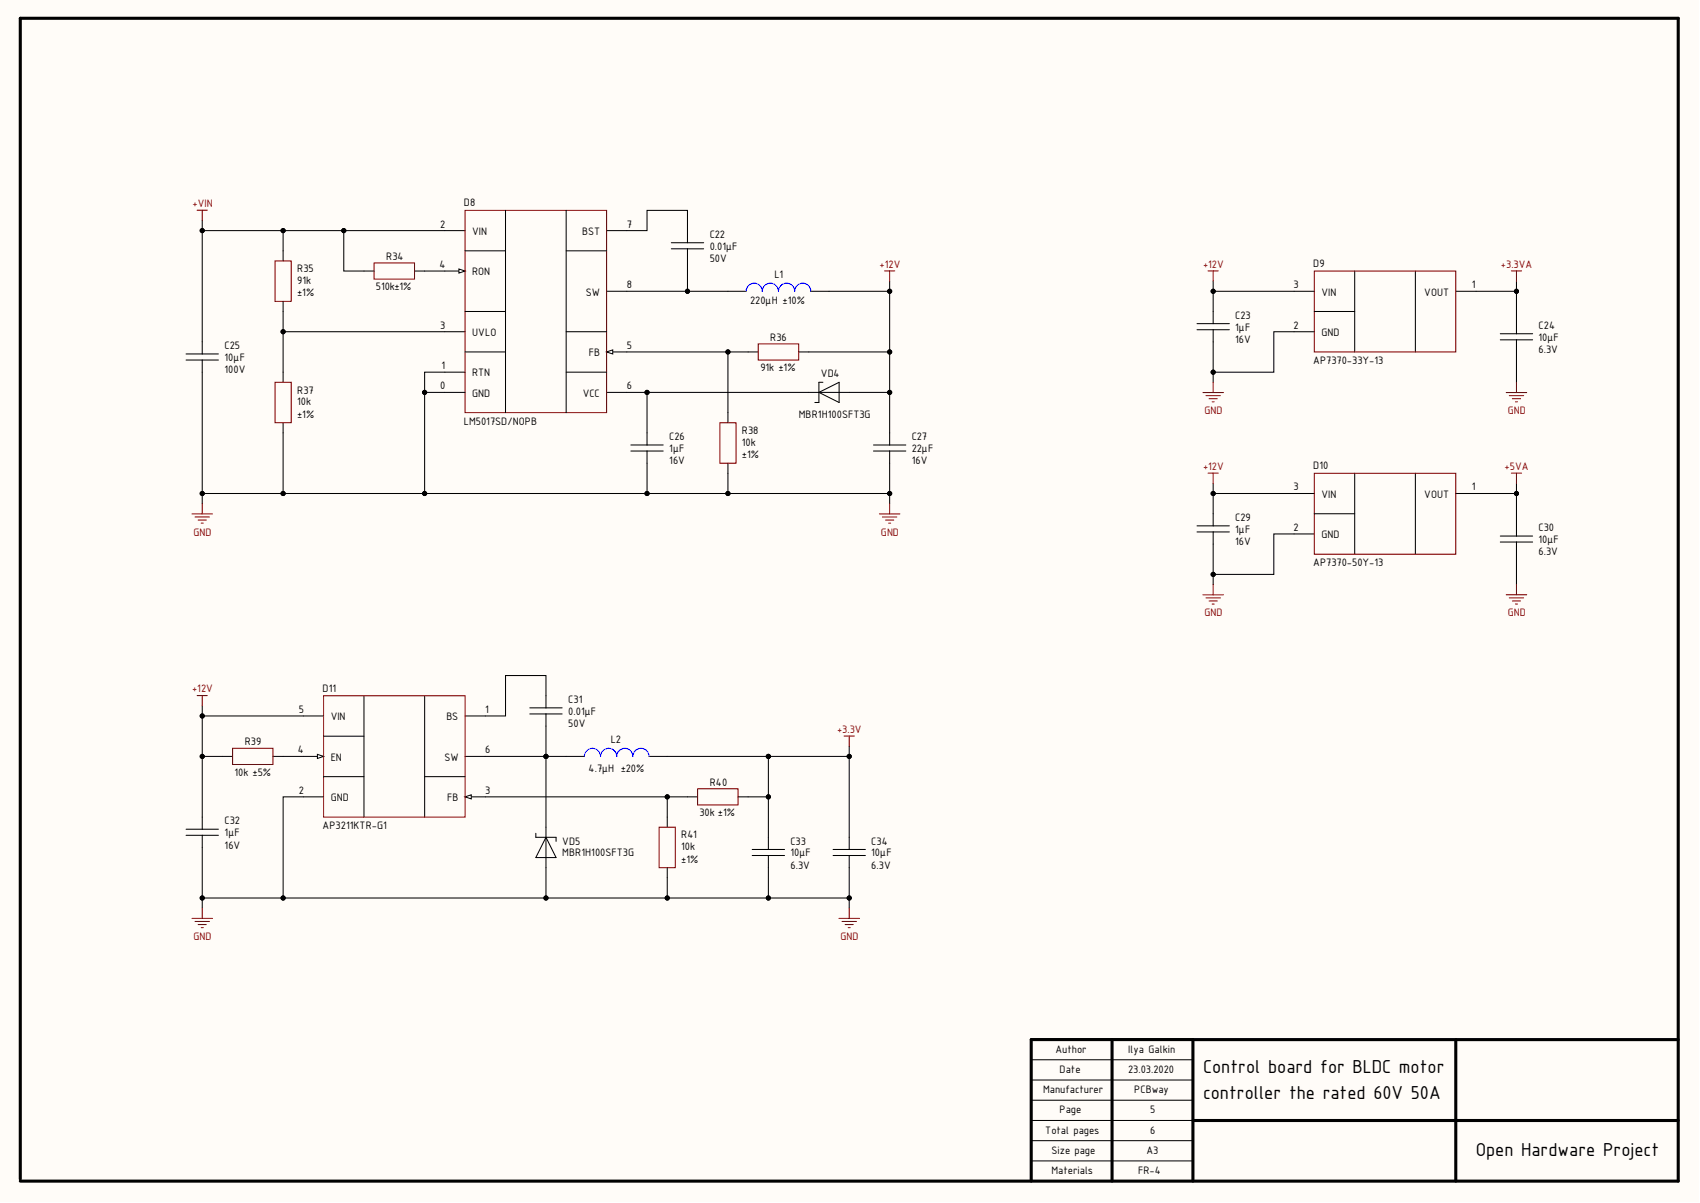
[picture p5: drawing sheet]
<svg xmlns="http://www.w3.org/2000/svg" width="420mm" height="297mm" viewBox="0 0 420 297" stroke-linecap="round" stroke-linejoin="round" font-family="sans-serif">
<defs><g id="words">
<g font-size="5">
<text x="297.1" y="264.9">Control board for BLDC motor</text>
<text x="297.1" y="271.3">controller the rated 60V 50A</text>
<text x="364.5" y="285.4">Open Hardware Project</text>
</g>
<g font-size="2.9" fill="#800000">
<text x="47.5" y="51.2">+VIN</text>
<text x="217.2" y="66.1">+12V</text>
<text x="297.1" y="66.1">+12V</text>
<text x="370.6" y="66.1">+3.3VA</text>
<text x="297.4" y="102.2">GND</text>
<text x="372.3" y="102.2">GND</text>
<text x="297.1" y="116.1">+12V</text>
<text x="371.6" y="116.1">+5VA</text>
<text x="47.8" y="132.3">GND</text>
<text x="217.5" y="132.3">GND</text>
<text x="297.4" y="152.2">GND</text>
<text x="372.3" y="152.2">GND</text>
<text x="47.4" y="171">+12V</text>
<text x="206.7" y="181">+3.3V</text>
<text x="47.8" y="232.1">GND</text>
<text x="207.6" y="232.1">GND</text>
</g>
<g font-size="2.9">
<text x="114.6" y="50.9">D8</text>
<text x="108.7" y="56.2">2</text>
<text x="116.6" y="58">VIN</text>
<text x="143.7" y="58">BST</text>
<text x="154.8" y="56.2">7</text>
<text x="175.3" y="58.7">C22</text>
<text x="95.4" y="64.2">R34</text>
<text x="175.3" y="64.7">50V</text>
<text x="175.3" y="61.7">0.01μF</text>
<text x="324.3" y="66">D9</text>
<text x="73.4" y="70.2">91k</text>
<text x="73.4" y="67.1">R35</text>
<text x="92.8" y="71.7">510k±1%</text>
<text x="108.6" y="66.2">4</text>
<text x="116.6" y="68">RON</text>
<text x="154.8" y="71.2">8</text>
<text x="191.2" y="68.7">L1</text>
<text x="319.4" y="71.2">3</text>
<text x="363.4" y="71.2">1</text>
<text x="73.4" y="73.2">±1%</text>
<text x="144.7" y="73">SW</text>
<text x="185.2" y="75.2">220μH ±10%</text>
<text x="326.3" y="73">VIN</text>
<text x="351.7" y="73">VOUT</text>
<text x="108.7" y="81.2">3</text>
<text x="116.6" y="83">UVLO</text>
<text x="305" y="81.7">1μF</text>
<text x="305" y="78.6">C23</text>
<text x="319.4" y="81.2">2</text>
<text x="326.3" y="83">GND</text>
<text x="379.9" y="81.2">C24</text>
<text x="55.5" y="89.1">10μF</text>
<text x="55.5" y="86.2">C25</text>
<text x="145.4" y="87.9">FB</text>
<text x="154.8" y="86.2">5</text>
<text x="190.2" y="84.1">R36</text>
<text x="305" y="84.6">16V</text>
<text x="324.3" y="90">AP7370-33Y-13</text>
<text x="379.9" y="87.2">6.3V</text>
<text x="379.9" y="84.1">10μF</text>
<text x="55.5" y="92.2">100V</text>
<text x="109.1" y="91.2">1</text>
<text x="116.6" y="92.9">RTN</text>
<text x="187.8" y="91.7">91k ±1%</text>
<text x="202.7" y="93.2">VD4</text>
<text x="73.4" y="100.1">10k</text>
<text x="73.4" y="97.2">R37</text>
<text x="108.7" y="96.1">0</text>
<text x="116.6" y="97.9">GND</text>
<text x="143.9" y="97.9">VCC</text>
<text x="154.8" y="96.1">6</text>
<text x="73.4" y="103.2">±1%</text>
<text x="114.6" y="104.9">LM5017SD/NOPB</text>
<text x="183.2" y="107.1">R38</text>
<text x="197.2" y="103.2">MBR1H100SFT3G</text>
<text x="165.3" y="111.6">1μF</text>
<text x="165.3" y="108.7">C26</text>
<text x="183.2" y="113.1">±1%</text>
<text x="183.2" y="110.1">10k</text>
<text x="225.1" y="111.6">22μF</text>
<text x="225.1" y="108.7">C27</text>
<text x="165.3" y="114.6">16V</text>
<text x="225.1" y="114.6">16V</text>
<text x="324.3" y="115.8">D10</text>
<text x="319.4" y="121.1">3</text>
<text x="326.3" y="122.9">VIN</text>
<text x="351.7" y="122.9">VOUT</text>
<text x="363.4" y="121.1">1</text>
<text x="305" y="131.6">1μF</text>
<text x="305" y="128.6">C29</text>
<text x="319.4" y="131.1">2</text>
<text x="379.9" y="131.1">C30</text>
<text x="305" y="134.6">16V</text>
<text x="326.3" y="132.8">GND</text>
<text x="379.9" y="137.1">6.3V</text>
<text x="379.9" y="134.1">10μF</text>
<text x="324.3" y="139.9">AP7370-50Y-13</text>
<text x="79.6" y="170.8">D11</text>
<text x="140.3" y="173.5">C31</text>
<text x="73.8" y="176.1">5</text>
<text x="81.7" y="177.8">VIN</text>
<text x="110.2" y="177.8">BS</text>
<text x="119.8" y="176.1">1</text>
<text x="140.3" y="179.5">50V</text>
<text x="140.3" y="176.6">0.01μF</text>
<text x="60.4" y="184">R39</text>
<text x="150.8" y="183.5">L2</text>
<text x="57.9" y="191.5">10k ±5%</text>
<text x="73.6" y="186">4</text>
<text x="81.7" y="187.8">EN</text>
<text x="109.7" y="187.8">SW</text>
<text x="119.8" y="186">6</text>
<text x="145.3" y="190.5">4.7μH ±20%</text>
<text x="73.8" y="196">2</text>
<text x="81.7" y="197.8">GND</text>
<text x="110.4" y="197.8">FB</text>
<text x="119.8" y="196">3</text>
<text x="175.3" y="194">R40</text>
<text x="55.5" y="203.5">C32</text>
<text x="172.7" y="201.5">30k ±1%</text>
<text x="55.5" y="209.5">16V</text>
<text x="55.5" y="206.5">1μF</text>
<text x="79.6" y="204.8">AP3211KTR-G1</text>
<text x="138.8" y="208.5">VD5</text>
<text x="168.2" y="210">10k</text>
<text x="168.2" y="207">R41</text>
<text x="195.2" y="208.5">C33</text>
<text x="215.2" y="208.5">C34</text>
<text x="138.8" y="211.5">MBR1H100SFT3G</text>
<text x="168.2" y="213">±1%</text>
<text x="195.2" y="214.5">6.3V</text>
<text x="195.2" y="211.5">10μF</text>
<text x="215.2" y="214.5">6.3V</text>
<text x="215.2" y="211.5">10μF</text>
<text x="260.6" y="259.9">Author</text>
<text x="278.6" y="259.9">Ilya Galkin</text>
<text x="257.6" y="269.9">Manufacturer</text>
<text x="261.7" y="264.9">Date</text>
<text x="278.6" y="264.9">23.03.2020</text>
<text x="280.1" y="269.9">PCBway</text>
<text x="261.7" y="274.9">Page</text>
<text x="284.1" y="274.9">5</text>
<text x="258.1" y="279.9">Total pages</text>
<text x="284.1" y="279.9">6</text>
<text x="259.6" y="284.9">Size page</text>
<text x="283.1" y="284.9">A3</text>
<text x="259.6" y="289.9">Materials</text>
<text x="281.1" y="289.9">FR-4</text>
</g>
</g></defs>
<g fill="#fffcf8">
<path d="M0 0h419.4v296.6h-419.4z" fill-rule="evenodd"/>
<path d="M0 0h419.4v296.6h-419.4z" fill-rule="evenodd"/>
</g>
<path d="M274.6 256.7v34.9M294.6 256.7v34.9M359.5 256.7v34.9M414.4 256.7h-159.7v34.9M294.6 276.7h119.8M5 291.1v-286.6h409.4v287.1h-409.4" fill="none" stroke="#000" stroke-width=".76"/>
<path d="M109.9 56.9h4.9M149.8 56.9h5M109.9 66.9h4.9M149.8 71.9h5M109.9 91.9h4.9M109.9 81.9h4.9M254.7 276.7h39.9M254.7 271.7h39.9M254.7 266.7h39.9M254.7 261.7h39.9M254.7 286.6h39.9M254.7 281.6h39.9" fill="none" stroke="#000" stroke-width=".25"/>
<path d="M113.3 66.4l1.5 .5-1.5 .5z" fill="#f8fcff"/>
<path d="M113.3 66.4l1.5 .5-1.5 .5zM149.8 96.9h5M149.8 86.9h5" fill="none" stroke="#000" stroke-width=".25"/>
<path d="M149.8 86.9l1.5-.5v1z" fill="#f8fcff"/>
<path d="M124.8 51.9v50M139.8 51.9v50M114.8 76.9h10M114.8 61.9h10M139.8 61.9h10M109.9 96.9h4.9M114.8 86.9h10M139.8 81.9h10M139.8 91.9h10M149.8 86.9l1.5-.5v1zM74.9 186.8h5" fill="none" stroke="#000" stroke-width=".25"/>
<path d="M114.8 51.9h35v50h-35z" fill="none" stroke="#800000" stroke-width=".25"/>
<path d="M78.4 186.3l1.5 .5-1.5 .5z" fill="#f8fcff"/>
<path d="M74.9 196.8h5M78.4 186.3l1.5 .5-1.5 .5zM114.9 196.8h4.9" fill="none" stroke="#000" stroke-width=".25"/>
<path d="M114.9 196.8l1.5-.6v1.1z" fill="#f8fcff"/>
<g fill="none" stroke="#000" stroke-width=".25">
<path d="M49.9 54.4v2.5M69.9 56.9h-20v30.5M84.9 56.9h-15v7.5M109.9 56.9h-25v10h7.5M154.8 56.9h5v-5h10v8M165.8 59.9h8M69.9 74.4v7.5h40M102.4 66.9h7.5M165.8 61.4h8M169.8 61.4v10.5h-15M169.8 71.9h14.4M200.2 71.9h19.5v15"/>
<path d="M219.7 69.4v2.5M295.6 79.9h8M299.6 69.4v2.5M324.5 71.9h-24.9v8M324.5 76.9h10M334.5 66.9v20M349.5 66.9v20M359.5 71.9h15v10.5M374.5 69.4v2.5M45.9 88.9h8M45.9 87.4h8M49.9 88.9v33h20"/>
<path d="M69.9 81.9v12.5M104.9 96.9v25h54.9M109.9 91.9h-5v5h5M154.8 96.9h64.9v13M154.8 86.9h25M159.8 96.9v13M187.2 86.9h-7.4v17.5M197.2 86.9h22.5v10M202.2 96.9l5-2.5v5zM203.2 94.4h-1v5h-1M295.6 81.4h8M299.6 81.4v10.5h15v-10h9.9"/>
<path d="M299.6 91.9v2.5M370.5 83.9h8M370.5 82.4h8M374.5 83.9v10.5M69.9 104.4v17.5h35M155.8 111.4h8M155.8 109.9h8M159.8 111.4v3M179.8 114.4v7.5M215.7 111.4h8M215.7 109.9h8M219.7 111.4v10.5h-59.9v-7.5"/>
<path d="M299.6 119.4v2.5M334.5 116.9v19.9M349.5 116.9v19.9M374.5 119.4v2.5M49.9 121.9v2.5M219.7 121.9v2.5M295.6 131.3h8M295.6 129.8h8M299.6 131.3v10.5h15v-10h9.9M324.5 121.9h-24.9v7.9M324.5 126.9h10M359.5 121.9h15v10.5"/>
<path d="M370.5 133.8h8M370.5 132.4h8M374.5 133.8v10.5M299.6 141.8v2.5M49.9 174.3v2.5M79.9 176.8h-30v10h7.5M89.9 171.8v30M104.9 171.8v30M130.8 176.3h8M130.8 174.8h8M134.8 174.8v-8h-10v10h-9.9M134.8 176.3v10.5h-19.9"/>
<path d="M49.9 186.8v17.9M67.4 186.8h7.5M74.9 196.8h-5v24.9h64.9M79.9 191.8h10M79.9 181.8h10M104.9 191.8h10M114.9 196.8l1.5-.6v1.1zM119.8 196.8h45v7.5M144.3 186.8h-9.5v34.9h30v-7.5M160.3 186.8h29.4M164.8 196.8h7.5M182.3 196.8h7.4v12.9"/>
<path d="M189.7 186.8h20v22.9M189.7 186.8v10M209.7 184.3v2.5M45.9 206.2h8M45.9 204.7h8M49.9 206.2v15.5h20M132.3 205.8v.9h5v1M134.8 206.7l2.5 5h-5zM185.8 211.2h7.9M185.8 209.7h7.9M189.7 211.2v10.5h-24.9M205.7 211.2h8"/>
<path d="M205.7 209.7h8M209.7 211.2v10.5h-20M49.9 221.7v2.5M209.7 221.7v2.5"/>
<circle cx="49.9" cy="56.9" r=".51"/>
<circle cx="69.9" cy="56.9" r=".51"/>
<circle cx="84.9" cy="56.9" r=".51"/>
<circle cx="169.8" cy="71.9" r=".51"/>
<circle cx="219.7" cy="71.9" r=".51"/>
<circle cx="299.6" cy="71.9" r=".51"/>
<circle cx="374.5" cy="71.9" r=".51"/>
<circle cx="69.9" cy="81.9" r=".51"/>
<circle cx="104.9" cy="96.9" r=".51"/>
<circle cx="159.8" cy="96.9" r=".51"/>
<circle cx="179.8" cy="86.9" r=".51"/>
<circle cx="219.7" cy="96.9" r=".51"/>
<circle cx="219.7" cy="86.9" r=".51"/>
<circle cx="299.6" cy="91.9" r=".51"/>
<circle cx="49.9" cy="121.9" r=".51"/>
<circle cx="69.9" cy="121.9" r=".51"/>
<circle cx="104.9" cy="121.9" r=".51"/>
<circle cx="159.8" cy="121.9" r=".51"/>
<circle cx="179.8" cy="121.9" r=".51"/>
<circle cx="219.7" cy="121.9" r=".51"/>
<circle cx="299.6" cy="121.9" r=".51"/>
<circle cx="374.5" cy="121.9" r=".51"/>
<circle cx="299.6" cy="141.8" r=".51"/>
<circle cx="49.9" cy="176.8" r=".51"/>
<circle cx="49.9" cy="186.8" r=".51"/>
<circle cx="134.8" cy="186.8" r=".51"/>
<circle cx="164.8" cy="196.8" r=".51"/>
<circle cx="189.7" cy="196.8" r=".51"/>
<circle cx="189.7" cy="186.8" r=".51"/>
<circle cx="209.7" cy="186.8" r=".51"/>
<circle cx="49.9" cy="221.7" r=".51"/>
<circle cx="69.9" cy="221.7" r=".51"/>
<circle cx="134.8" cy="221.7" r=".51"/>
<circle cx="164.8" cy="221.7" r=".51"/>
<circle cx="189.7" cy="221.7" r=".51"/>
<circle cx="209.7" cy="221.7" r=".51"/>
</g>
<path d="M79.9 171.8h35v30h-35z" fill="none" stroke="#980000" stroke-width=".25"/>
<path d="M184.2 71.9a2 2 0 0 1 2-2 2 2 0 0 1 2 2 2 2 0 0 1 2-2 2 2 0 0 1 2 2 2 2 0 0 1 2-2 2 2 0 0 1 2 2 2 2 0 0 1 2-2 2 2 0 0 1 2 2M144.3 186.8a2 2 0 0 1 2-2 2 2 0 0 1 2 2 2 2 0 0 1 2-2 2 2 0 0 1 2 2 2 2 0 0 1 2-2 2 2 0 0 1 2 2 2 2 0 0 1 2-2 2 2 0 0 1 2 2" fill="none" stroke="#00f" stroke-width=".25"/>
<g fill="none" stroke="#800000" stroke-width=".25">
<path d="M48.7 51.9h2.5M49.9 51.9v2.5M67.9 64.4h4v10h-4zM92.4 64.9h10v4h-10zM218.4 66.9h2.6M219.7 66.9v2.5M298.3 66.9h2.6M299.6 66.9v2.5M324.6 66.9h34.9v20h-34.9zM373.2 66.9h2.5M374.5 66.9v2.5M67.9 94.4h4v10h-4z"/>
<path d="M187.2 84.9h10v4h-10zM297.1 96.9h5M297.8 97.7h3.6M298.6 98.5h2M299.3 99.2h.5M299.6 94.4v2.5M371.9 96.9h5.1M372.7 97.7h3.6M373.5 98.5h2M374.2 99.2h.5M374.5 94.4v2.5M177.8 104.4h4v10h-4z"/>
<path d="M298.3 116.8h2.6M299.6 116.8v2.6M324.6 116.9h34.9v19.9h-34.9zM373.2 116.8h2.5M374.5 116.8v2.6M47.4 126.9h5.1M48.2 127.7h3.5M48.9 128.4h2.1M49.7 129.2h.5M49.9 124.4v2.5M217.2 126.9h5M217.9 127.7h3.6"/>
<path d="M218.7 128.4h2M219.4 129.2h.5M219.7 124.4v2.5M297.1 146.9h5M297.8 147.6h3.6M298.6 148.4h2M299.3 149.2h.5M299.6 144.3v2.6M371.9 146.9h5.1M372.7 147.6h3.6M373.5 148.4h2M374.2 149.1h.5"/>
<path d="M374.5 144.3v2.6M48.7 171.8h2.5M49.9 171.8v2.5M57.4 184.8h10v4h-10zM172.3 194.8h10v4h-10zM208.4 181.7h2.6M209.7 181.7v2.6M162.8 204.3h4v9.9h-4zM47.4 226.8h5.1M48.2 227.5h3.5M48.9 228.3h2.1M49.7 229h.5"/>
<path d="M49.9 224.2v2.6M207.2 226.8h5M207.9 227.5h3.6M208.7 228.3h2M209.5 229h.5M209.7 224.2v2.6"/>
</g>
<g fill="#000">
<circle cx="49.9" cy="56.9" r=".51"/>
<circle cx="69.9" cy="56.9" r=".51"/>
<circle cx="84.9" cy="56.9" r=".51"/>
<circle cx="169.8" cy="71.9" r=".51"/>
<circle cx="219.7" cy="71.9" r=".51"/>
<circle cx="299.6" cy="71.9" r=".51"/>
<circle cx="374.5" cy="71.9" r=".51"/>
<circle cx="69.9" cy="81.9" r=".51"/>
<circle cx="104.9" cy="96.9" r=".51"/>
<circle cx="159.8" cy="96.9" r=".51"/>
<circle cx="179.8" cy="86.9" r=".51"/>
<circle cx="219.7" cy="96.9" r=".51"/>
<circle cx="219.7" cy="86.9" r=".51"/>
<circle cx="299.6" cy="91.9" r=".51"/>
<circle cx="49.9" cy="121.9" r=".51"/>
<circle cx="69.9" cy="121.9" r=".51"/>
<circle cx="104.9" cy="121.9" r=".51"/>
<circle cx="159.8" cy="121.9" r=".51"/>
<circle cx="179.8" cy="121.9" r=".51"/>
<circle cx="219.7" cy="121.9" r=".51"/>
<circle cx="299.6" cy="121.9" r=".51"/>
<circle cx="374.5" cy="121.9" r=".51"/>
<circle cx="299.6" cy="141.8" r=".51"/>
<circle cx="49.9" cy="176.8" r=".51"/>
<circle cx="49.9" cy="186.8" r=".51"/>
<circle cx="134.8" cy="186.8" r=".51"/>
<circle cx="164.8" cy="196.8" r=".51"/>
<circle cx="189.7" cy="196.8" r=".51"/>
<circle cx="189.7" cy="186.8" r=".51"/>
<circle cx="209.7" cy="186.8" r=".51"/>
<circle cx="49.9" cy="221.7" r=".51"/>
<circle cx="69.9" cy="221.7" r=".51"/>
<circle cx="134.8" cy="221.7" r=".51"/>
<circle cx="164.8" cy="221.7" r=".51"/>
<circle cx="189.7" cy="221.7" r=".51"/>
<circle cx="209.7" cy="221.7" r=".51"/>
</g>
<use href="#words"/>
</svg>
